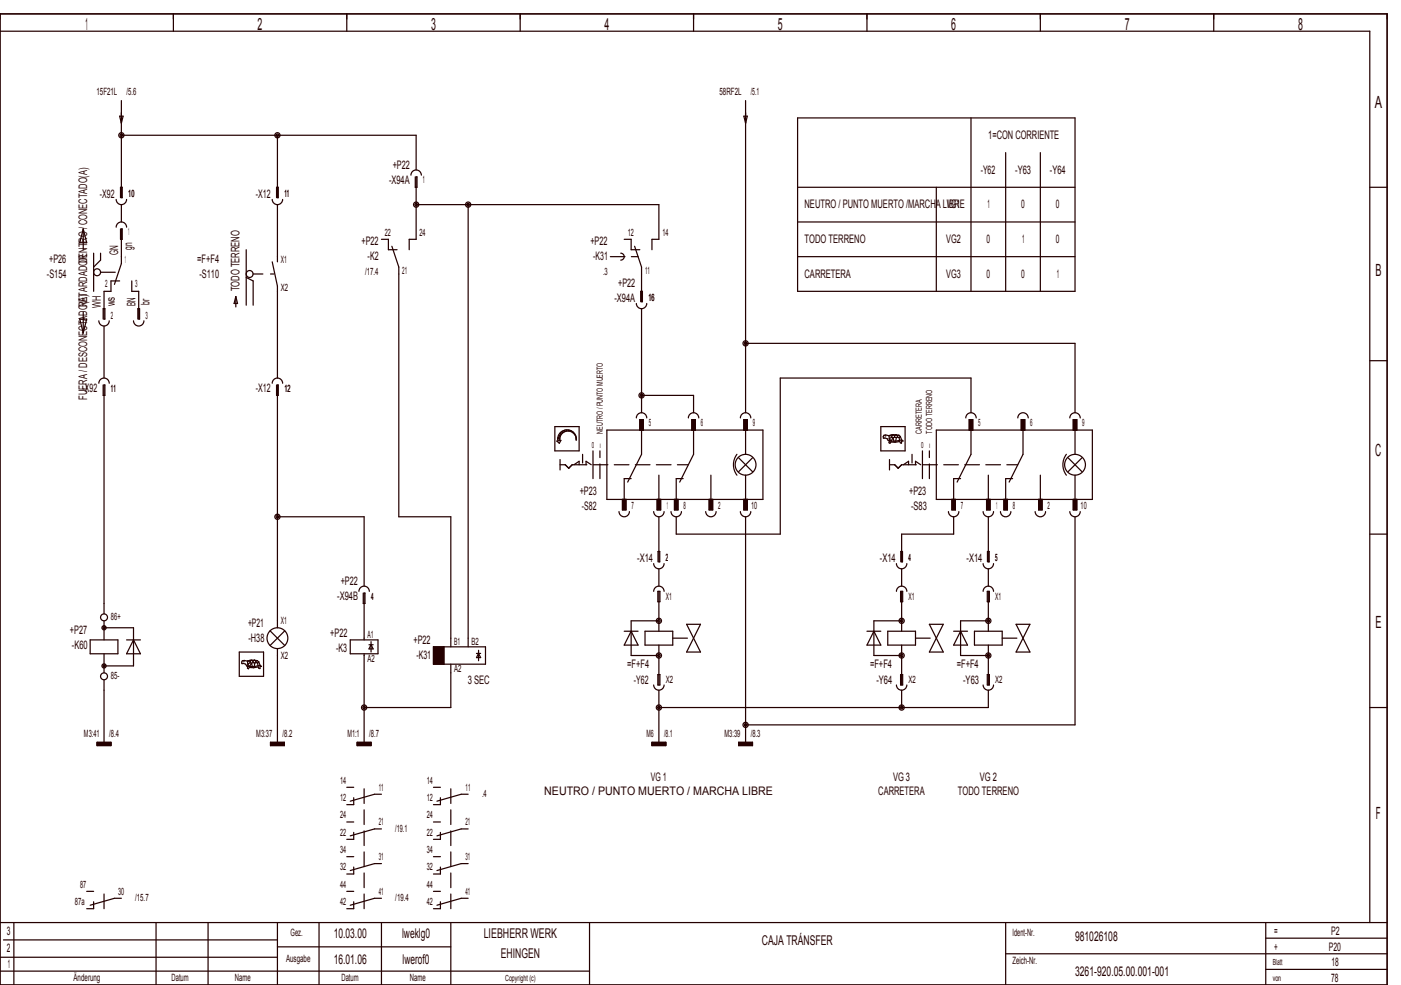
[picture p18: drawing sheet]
<svg xmlns="http://www.w3.org/2000/svg" width="404mm" height="284mm" viewBox="0 0 404 284" stroke-linecap="round" stroke-linejoin="round" font-family="sans-serif">
<defs><g id="words">
<g font-size="4.8" fill="#240000">
<text x="24.6" y="8.6">1</text>
<text x="74.3" y="8.6">2</text>
<text x="124.3" y="8.6">3</text>
<text x="174.3" y="8.6">4</text>
<text x="224.3" y="8.6">5</text>
<text x="274.3" y="8.6">6</text>
<text x="324.3" y="8.6">7</text>
<text x="374.3" y="8.6">8</text>
<text x="396.5" y="31.1">A</text>
<text x="396.7" y="79.6">B</text>
<text x="396.6" y="131.6">C</text>
<text x="396.7" y="181.1">E</text>
<text x="396.8" y="236.1">F</text>
</g>
<g font-size="3.9" fill="#240000">
<text x="96.2" y="270.3">10.03.00</text>
<text x="116" y="270.3">lweklg0</text>
<text x="139.5" y="270.3">LIEBHERR WERK</text>
<text x="219.7" y="272.3">CAJA TRÁNSFER</text>
<text x="310" y="271.3">981026108</text>
<text x="96.2" y="277.8">16.01.06</text>
<text x="116.1" y="277.8">lwerof0</text>
<text x="144.4" y="276.3">EHINGEN</text>
<text x="310" y="281.3">3261­920.05.00.001­001</text>
</g>
<g font-size="3.4" fill="#240000">
<text x="285" y="40.1">1=CON CORRIENTE</text>
<text x="112.2" y="53.1">­X94A</text>
<text x="113.2" y="48.7">+P22</text>
<text x="282.8" y="50.1">­Y62</text>
<text x="292.8" y="50.1">­Y63</text>
<text x="302.8" y="50.1">­Y64</text>
<text x="28.8" y="57.1">­X92</text>
<text x="73.8" y="57.1">­X12</text>
<text x="232" y="60.1">NEUTRO / PUNTO MUERTO /MARCHA LIBRE</text>
<text x="273" y="60.1">VG1</text>
<text x="284.7" y="60.1">1</text>
<text x="294.5" y="60.1">0</text>
<text x="304.5" y="60.1">0</text>
<text x="104.2" y="70.7">+P22</text>
<text x="170.2" y="70.7">+P22</text>
<text x="232" y="70.1">TODO TERRENO</text>
<text x="272.9" y="70.1">VG2</text>
<text x="284.5" y="70.1">0</text>
<text x="294.7" y="70.1">1</text>
<text x="304.5" y="70.1">0</text>
<text x="14.2" y="75.7">+P26</text>
<text x="25.1" y="75.8" transform="rotate(-90 25.1 75.8)">DENTRO / CONECTADO(A)</text>
<text x="34.1" y="73.5" transform="rotate(-90 34.1 73.5)">GN</text>
<text x="38.1" y="72.1" transform="rotate(-90 38.1 72.1)">gn</text>
<text x="56.9" y="75.7">=F+F4</text>
<text x="106" y="75.1">­K2</text>
<text x="171.1" y="75.1">­K31</text>
<text x="13.5" y="80.1">­S154</text>
<text x="57.5" y="80.1">­S110</text>
<text x="178.2" y="82.7">+P22</text>
<text x="232" y="80.1">CARRETERA</text>
<text x="272.8" y="80.1">VG3</text>
<text x="284.5" y="80.1">0</text>
<text x="294.5" y="80.1">0</text>
<text x="304.7" y="80.1">1</text>
<text x="25.1" y="88.5" transform="rotate(-90 25.1 88.5)">RETARDADOR</text>
<text x="29.1" y="88.8" transform="rotate(-90 29.1 88.8)">WH</text>
<text x="33.1" y="88.3" transform="rotate(-90 33.1 88.3)">ws</text>
<text x="39.1" y="88.3" transform="rotate(-90 39.1 88.3)">BN</text>
<text x="43.1" y="87.9" transform="rotate(-90 43.1 87.9)">br</text>
<text x="69.1" y="84" transform="rotate(-90 69.1 84)">TODO TERRENO</text>
<text x="177.2" y="87.1">­X94A</text>
<text x="23.8" y="113.1">­X92</text>
<text x="73.8" y="113.1">­X12</text>
<text x="25.1" y="115.2" transform="rotate(-90 25.1 115.2)">FUERA / DESCONECTADO(A)</text>
<text x="167.2" y="142.7">+P23</text>
<text x="262.2" y="142.7">+P23</text>
<text x="167.8" y="147.1">­S82</text>
<text x="262.7" y="147.1">­S83</text>
<text x="183.7" y="162.1">­X14</text>
<text x="253.7" y="162.1">­X14</text>
<text x="278.7" y="162.1">­X14</text>
<text x="97.2" y="173.1">­X94B</text>
<text x="98.2" y="168.7">+P22</text>
<text x="20.2" y="182.7">+P27</text>
<text x="71.5" y="180.7">+P21</text>
<text x="71.7" y="185.1">­H38</text>
<text x="95.2" y="183.7">+P22</text>
<text x="119.2" y="185.7">+P22</text>
<text x="20.7" y="187.1">­K60</text>
<text x="96.9" y="188.1">­K3</text>
<text x="120.1" y="190.1">­K31</text>
<text x="134.9" y="197.1">3 SEC</text>
<text x="180.9" y="192.7">=F+F4</text>
<text x="182.8" y="197.1">­Y62</text>
<text x="250.9" y="192.7">=F+F4</text>
<text x="252.7" y="197.1">­Y64</text>
<text x="275.9" y="192.7">=F+F4</text>
<text x="277.7" y="197.1">­Y63</text>
<text x="187.7" y="225.1">VG 1</text>
<text x="257.5" y="225.1">VG 3</text>
<text x="282.6" y="225.1">VG 2</text>
<text x="156.9" y="229.4">NEUTRO / PUNTO MUERTO / MARCHA LIBRE</text>
<text x="253.3" y="229.4">CARRETERA</text>
<text x="276.2" y="229.4">TODO TERRENO</text>
<text x="2" y="269.6">3</text>
<text x="367.5" y="269.6">=</text>
<text x="383.8" y="269.6">P2</text>
<text x="2" y="274.6">2</text>
<text x="367.5" y="274.1">+</text>
<text x="383.2" y="274.1">P20</text>
<text x="2.2" y="279.1">1</text>
<text x="383.9" y="278.6">18</text>
<text x="383.9" y="283.1">78</text>
</g>
<g font-size="2.9" fill="#240000">
<text x="27.8" y="27.4">15F21L</text>
<text x="36.5" y="27.4">/5.6</text>
<text x="207.5" y="27.4">58RF2L</text>
<text x="216.5" y="27.4">/5.1</text>
<text x="122" y="52.9">1</text>
<text x="37" y="56.9">10</text>
<text x="82" y="56.9">11</text>
<text x="37" y="67.9">1</text>
<text x="111" y="68">22</text>
<text x="121" y="68">24</text>
<text x="181" y="68">12</text>
<text x="191" y="68">14</text>
<text x="36" y="75.9">1</text>
<text x="81" y="75.8">X1</text>
<text x="30.3" y="82.9">2</text>
<text x="39" y="82.9">3</text>
<text x="81" y="83.9">X2</text>
<text x="105.3" y="79.3">/17.4</text>
<text x="116" y="78.9">21</text>
<text x="173.9" y="79.3">.3</text>
<text x="186" y="78.9">11</text>
<text x="187" y="86.9">16</text>
<text x="32" y="91.9">2</text>
<text x="42" y="91.9">3</text>
<text x="32" y="112.9">11</text>
<text x="82" y="112.9">12</text>
<text x="187.1" y="122.9">5</text>
<text x="202.1" y="122.9">6</text>
<text x="217.1" y="122.9">9</text>
<text x="282.1" y="122.9">5</text>
<text x="297.1" y="122.9">6</text>
<text x="312.1" y="122.9">9</text>
<text x="182.1" y="146.9">7</text>
<text x="192.3" y="146.9">1</text>
<text x="197.1" y="146.9">8</text>
<text x="207.1" y="146.9">2</text>
<text x="216.6" y="146.9">10</text>
<text x="277.1" y="146.9">7</text>
<text x="287.3" y="146.9">1</text>
<text x="292.1" y="146.9">8</text>
<text x="302.1" y="146.9">2</text>
<text x="311.6" y="146.9">10</text>
<text x="192" y="161.9">2</text>
<text x="262" y="161.9">4</text>
<text x="287" y="161.9">5</text>
<text x="107" y="172.9">4</text>
<text x="192" y="172.9">X1</text>
<text x="262" y="172.9">X1</text>
<text x="287" y="172.9">X1</text>
<text x="32" y="178.9">86+</text>
<text x="81" y="179.9">X1</text>
<text x="106" y="184">A1</text>
<text x="131" y="185.9">B1</text>
<text x="136" y="185.9">B2</text>
<text x="81" y="189.9">X2</text>
<text x="106" y="190.8">A2</text>
<text x="32" y="195.9">85­</text>
<text x="131" y="193.9">A2</text>
<text x="192" y="196.9">X2</text>
<text x="262" y="196.9">X2</text>
<text x="287" y="196.9">X2</text>
<text x="24.2" y="212.4">M3:41</text>
<text x="31.5" y="212.4">/8.4</text>
<text x="73.9" y="212.4">M3:37</text>
<text x="81.5" y="212.4">/8.2</text>
<text x="100.2" y="212.4">M1:1</text>
<text x="106.5" y="212.4">/8.7</text>
<text x="186.4" y="212.4">M6</text>
<text x="191.5" y="212.4">/8.1</text>
<text x="208.9" y="212.4">M3:39</text>
<text x="216.5" y="212.4">/8.3</text>
<text x="98.1" y="226">14</text>
<text x="109.3" y="228">11</text>
<text x="123.1" y="226">14</text>
<text x="134.3" y="228">11</text>
<text x="98.1" y="231">12</text>
<text x="123.1" y="231">12</text>
<text x="139" y="229.9">.4</text>
<text x="98.1" y="236">24</text>
<text x="109.2" y="238">21</text>
<text x="114" y="239.9">/19.1</text>
<text x="123.1" y="236">24</text>
<text x="134.2" y="238">21</text>
<text x="98.1" y="241">22</text>
<text x="98.1" y="246">34</text>
<text x="123.1" y="241">22</text>
<text x="123.1" y="246">34</text>
<text x="98.1" y="251">32</text>
<text x="109.2" y="248">31</text>
<text x="123.1" y="251">32</text>
<text x="134.2" y="248">31</text>
<text x="23.1" y="256">87</text>
<text x="34.1" y="258">30</text>
<text x="98.1" y="256">44</text>
<text x="109.2" y="258">41</text>
<text x="123.1" y="256">44</text>
<text x="134.2" y="258">41</text>
<text x="21.6" y="261">87a</text>
<text x="39" y="259.9">/15.7</text>
<text x="98.1" y="261">42</text>
<text x="114" y="259.9">/19.4</text>
<text x="123.1" y="261">42</text>
<text x="83.8" y="269.9">Gez.</text>
<text x="292" y="269.9">Ident­Nr.</text>
<text x="82.5" y="277.4">Ausgabe</text>
<text x="292" y="277.9">Zeich­Nr.</text>
<text x="21.2" y="282.9">Änderung</text>
<text x="49.5" y="282.9">Datum</text>
<text x="67.7" y="282.9">Name</text>
<text x="98.5" y="282.9">Datum</text>
<text x="118.2" y="282.9">Name</text>
</g>
<g font-size="2.4" fill="#240000">
<text x="173.8" y="125" transform="rotate(-90 173.8 125)">NEUTRO / PUNTO MUERTO</text>
<text x="265.8" y="125" transform="rotate(-90 265.8 125)">CARRETERA</text>
<text x="268.8" y="125" transform="rotate(-90 268.8 125)">TODO TERRENO</text>
<text x="170.6" y="129.3">0</text>
<text x="265.6" y="129.3">0</text>
<text x="367" y="278.3">Blatt</text>
<text x="145.7" y="282.8">Copyright (c)</text>
<text x="367" y="282.8">von</text>
</g>
<g font-size="1.8" fill="#240000">
<text x="172.9" y="129.3">I</text>
<text x="267.9" y="129.3">I</text>
</g>
</g></defs>
<g fill="none" stroke="#240000" stroke-width=".35">
<path d="M0 4h400v280h-400zM0 9h395v257M50 4v5M100 4v5M150 4v5M200 4v5M250 4v5M300 4v5M350 4v5M34.5 33.5h1l-.5 2zM35 29v28h.3v-3h-.6v3M35 39h85v10"/>
<path d="M80 39v18h.2v-3h-.4v3M214.5 33.5h1l-.5 2zM215 29v90M230 34h80v50h-80zM280 34v50M33.5 57.5a1.5 1.5 0 0 0 1.5 1.5 1.5 1.5 0 0 0 1.5-1.5M35 59v5M78.5 57.5a1.5 1.5 0 0 0 1.5 1.5 1.5 1.5 0 0 0 1.5-1.5M80 59v16.5M118.5 50.5a1.5 1.5 0 0 1 1.5-1.5 1.5 1.5 0 0 1 1.5 1.5M119.7 51v3h.5v-3h-.2v18h-2v3M120 59h70v10h-2v3"/>
<path d="M135 59v127.5M230 54h80M270 54v30M290 44v40M300 44v40M395 54h5M24 66v6M24 66l1 4h-2zM27 73v11M29 73v2l-2 2M33.5 65.5a1.5 1.5 0 0 1 1.5-1.5 1.5 1.5 0 0 1 1.5 1.5M34.7 66v3h.6v-3h-.3v10l-2 6"/>
<path d="M71 72v16M78.5 75.5l1.5 7v26.5M110 69h2v3h2.5M113 71l2 6v72h15v37.5M179 73a1 1 0 0 1 1 1 1 1 0 0 1-1 1M180 69h2v3h2.5M183 71l2 6v10h.2v-3h-.4v3M230 74h80M230 64h80M23 92h2l-1 4zM24 90v6M28.5 92.5a1.5 1.5 0 0 0 1.5 1.5 1.5 1.5 0 0 0 1.5-1.5"/>
<path d="M30 94v15M34.5 81h-2.5v3h-2v8h.2v-3h-.5v3M38 81v3h2v8h.3v-3h-.5v3M38.5 92.5a1.5 1.5 0 0 0 1.5 1.5 1.5 1.5 0 0 0 1.5-1.5M68 85.5v3M68 85.5l.5 2h-1zM71 80l2 1v7M183.5 87.5a1.5 1.5 0 0 0 1.5 1.5 1.5 1.5 0 0 0 1.5-1.5M185 89v30M215 99h95v20M28.5 110.5a1.5 1.5 0 0 1 1.5-1.5 1.5 1.5 0 0 1 1.5 1.5M29.7 111v3h.5v-3h-.2v66"/>
<path d="M78.5 110.5a1.5 1.5 0 0 1 1.5-1.5 1.5 1.5 0 0 1 1.5 1.5M79.8 111v3h.4v-3h-.2v70M185 114h15v5M280 119v-10h-55v45h-30v-5M395 104h5M160 123h7v7h-7zM160.6 127.2l1.1-.2-.4 .8zM160.8 126.4h.6v.4l-.6 .1zM161 125.7l.6 .2-.1 .3-.6-.1zM161.4 125l.4 .3-.2 .4-.5-.3zM161.5 132.5v3M161.6 124.7l.3-.2 .3 .4-.3 .3-.4-.4z"/>
<path d="M162.1 124.4l.4-.3 .2 .4-.3 .3zM162.7 124l.5-.1 .1 .4-.4 .2zM163 134l1 1 1-1M163.5 124.3h.4v-.3l-.5-.1 .1 .4M164.1 124l.5 .1-.1 .3-.4-.1zM164.8 124.2l.4 .3-.1 .2-.4-.2 .1-.2M165.3 124.6l.3 .4-.1 .1-.3-.3zM165.5 134l1.5-1v1M166 125.8l.2 .4zM166 125.5l-.2-.3h-.1l.3 .4M166.1 126.8l.1-.4-.1 .5M168 131v2.5"/>
<path d="M169 134v-1l1.5 1M171 130v8M175 124h45v20h-45zM182 138h-2v6M183.5 120.5a1.5 1.5 0 0 1 1.5-1.5 1.5 1.5 0 0 1 1.5 1.5M184.5 124v-3h1v3M185 124v7l-4 8M190 137v7M197 138h-2v6M198.5 120.5a1.5 1.5 0 0 1 1.5-1.5 1.5 1.5 0 0 1 1.5 1.5M199.5 124v-3h1v3M200 124v7l-4 8"/>
<path d="M205 137v7M212.5 131a5 5 0 0 0 0 6M213 132l4 4M213.5 120.5a1.5 1.5 0 0 1 1.5-1.5 1.5 1.5 0 0 1 1.5 1.5M214.5 124v-3h1v3M215 124v7M215 137v7M217 132l-4 4M254 123h7v7h-7zM256.3 125.6l-.9-.2-.5 .1-.2 .4v.4l1.1 .2 .3 .5 .4 .1M256.3 125.6l.9 .1M256.3 125.6l.2 .9"/>
<path d="M256.5 126.5l.5 .7M256.5 126.5v.6M256.5 127.1l.5 .1M256.5 132.5v3M257 127.2h.8M257.1 126.1l.4 .1M257.1 126.1l-.6 .4M257.2 125.7l-.1 .4M257.5 126.2l-.5 1M257.5 126.2l.3 1M257.5 125.4l-1.2 .2M257.5 125.4l-.3 .3"/>
<path d="M257.5 125.4l.4 .3M257.9 125.7l.1 .4M258 126.1l.5 .1M258 126.1l-.5 .1M258 134l1 1 1-1M258.3 127.2h-.5M258.4 125.4l-.5 .3M258.4 125.4l.4 .3M258.4 125.4h-.9M258.4 125.4l.8 .1M258.5 126.2l-.2 1M258.8 125.7v.3"/>
<path d="M258.8 126l.5 .2M258.8 126l-.3 .2M259.2 125.5l-.4 .2M259.2 125.5l.4 .4M259.3 126.2l.1 .8M259.4 127l-1.1 .2M259.6 125.9l-.3 .3M259.6 125.9l.4 1M260 126.9l.4 .3h-.4v.6l-.4-.1-.1-.4-1.4 .2-1.2-.1-.3 .4-.3-.2 .2-.5M260 126.9l-.6 .1M260.5 134l1.5-1v1M263 131v2.5"/>
<path d="M264 134v-1l1.5 1M266 130v8M270 124h45v20h-45zM277 138h-2v6M278.5 120.5a1.5 1.5 0 0 1 1.5-1.5 1.5 1.5 0 0 1 1.5 1.5M279.5 124v-3h1v3M280 124v7l-4 8M285 137v7M292 138h-2v6M293.5 120.5a1.5 1.5 0 0 1 1.5-1.5 1.5 1.5 0 0 1 1.5 1.5M294.5 124v-3h1v3M295 124v7l-4 8"/>
<path d="M300 137v7M307.5 131a5 5 0 0 0 0 6M308 132l4 4M308.5 120.5a1.5 1.5 0 0 1 1.5-1.5 1.5 1.5 0 0 1 1.5 1.5M309.5 124v-3h1v3M310 124v7M310 137v7M312 132l-4 4M80 149h25v20M178.5 147.5a1.5 1.5 0 0 0 1.5 1.5 1.5 1.5 0 0 0 1.5-1.5M179.5 144v3h1v-3M188.5 147.5a1.5 1.5 0 0 0 1.5 1.5 1.5 1.5 0 0 0 1.5-1.5"/>
<path d="M189.5 144v3h1v-3M190 149v13h.2v-3h-.4v3M193.5 147.5a1.5 1.5 0 0 0 1.5 1.5 1.5 1.5 0 0 0 1.5-1.5M194.5 144v3h1v-3M203.5 147.5a1.5 1.5 0 0 0 1.5 1.5 1.5 1.5 0 0 0 1.5-1.5M204.5 144v3h1v-3M213.5 147.5a1.5 1.5 0 0 0 1.5 1.5 1.5 1.5 0 0 0 1.5-1.5M214.5 144v3h1v-3M215 149v65M273.5 147.5a1.5 1.5 0 0 0 1.5 1.5 1.5 1.5 0 0 0 1.5-1.5M274.5 144v3h1v-3M275 149v5h-15v8h.2v-3h-.5v3"/>
<path d="M283.5 147.5a1.5 1.5 0 0 0 1.5 1.5 1.5 1.5 0 0 0 1.5-1.5M284.5 144v3h1v-3M285 149v13h.3v-3h-.5v3M288.5 147.5a1.5 1.5 0 0 0 1.5 1.5 1.5 1.5 0 0 0 1.5-1.5M289.5 144v3h1v-3M298.5 147.5a1.5 1.5 0 0 0 1.5 1.5 1.5 1.5 0 0 0 1.5-1.5M299.5 144v3h1v-3M308.5 147.5a1.5 1.5 0 0 0 1.5 1.5 1.5 1.5 0 0 0 1.5-1.5M309.5 144v3h1v-3M310 149v60h-95M395 154h5M30 179v5.5"/>
<path d="M103.5 170.5a1.5 1.5 0 0 1 1.5-1.5 1.5 1.5 0 0 1 1.5 1.5M104.7 171v3h.6v-3h-.3v13.5M188.5 162.5a1.5 1.5 0 0 0 1.5 1.5 1.5 1.5 0 0 0 1.5-1.5M188.5 170.5a1.5 1.5 0 0 1 1.5-1.5 1.5 1.5 0 0 1 1.5 1.5M189.7 170.5h.6v3h-.6zM190 164v5M190 170.5v11.5M190 179h-8v10h8M258.5 162.5a1.5 1.5 0 0 0 1.5 1.5 1.5 1.5 0 0 0 1.5-1.5M258.5 170.5a1.5 1.5 0 0 1 1.5-1.5 1.5 1.5 0 0 1 1.5 1.5M259.7 170.5h.6v3h-.6zM260 179h-8v10h8"/>
<path d="M260 164v5M260 170.5v11.5M283.5 162.5a1.5 1.5 0 0 0 1.5 1.5 1.5 1.5 0 0 0 1.5-1.5M283.5 170.5a1.5 1.5 0 0 1 1.5-1.5 1.5 1.5 0 0 1 1.5 1.5M284.7 170.5h.6v3h-.6zM285 164v5M285 170.5v11.5M285 179h-8v10h8M26 184.5h8v4h-8zM30 188.5v5.5M30 196v18M30 181h8.5v11h-8.5"/>
<path d="M36.5 184.5h4M38.5 184.5l2 4h-4zM69 188h7v7h-7zM71.4 190.6l-1-.2-.5 .1-.2 .4v.4l1.1 .2 .3 .5 .4 .1M71.4 190.6v.9M71.4 190.6l.8 .1M71.4 191.5l.1 .6M71.4 191.5l.6 .7M71.5 192.1l.5 .1M72 192.2h.8M72.1 191.1l-.7 .4M72.1 191.1l.4 .1"/>
<path d="M72.2 190.7l-.1 .4M72.5 191.2l.3 1M72.5 191.2l-.5 1M72.5 190.4l-1.1 .2M72.5 190.4l.4 .3M72.5 190.4l-.3 .3M72.9 190.7l.1 .4M73 191.1l-.5 .1M73 191.1l.5 .1M73.3 192.2h-.5M73.4 190.4l.8 .1M73.4 190.4h-.9"/>
<path d="M73.4 190.4l.4 .3M73.4 190.4l-.5 .3M73.5 191.2l-.2 1M73.8 190.7v.3M73.8 191l-.3 .2M73.8 191l.5 .2M74.2 190.5l.4 .4M74.2 190.5l-.4 .2M74.3 191.2l.1 .8M74.4 192l-1.1 .2M74.6 190.9l.4 1M74.6 190.9l-.3 .3"/>
<path d="M75 191.9l.4 .3h-.4v.6l-.4-.1-.1-.4-1.4 .2-1.2-.1-.3 .4-.2-.2 .1-.5M75 191.9l-.6 .1M77.9 181.9l4.2 4.2M80 187v27M82.1 181.9l-4.2 4.2M101 184.5h8v4h-8zM105 188.5v25.5M106.4 185.9h1.2M107 185v3M107 185.9l.6 1.2h-1.2zM125 186.5h15v5h-15zM128 186.5v5"/>
<path d="M130 191.5v12.5h-25M137.4 188.4h1.2M138 187.5v3M138 188.4l.6 1.2h-1.2zM180 182h4M182 182l2 4h-4zM186 182h8v4h-8zM188.5 197.5a1.5 1.5 0 0 0 1.5 1.5 1.5 1.5 0 0 0 1.5-1.5M189.7 194.5h.6v3h-.6zM190 186v11.5M190 199v15M198 180h4l-4 8h4z"/>
<path d="M250 182h4M252 182l2 4h-4zM256 182h8v4h-8zM258.5 197.5a1.5 1.5 0 0 0 1.5 1.5 1.5 1.5 0 0 0 1.5-1.5M259.7 194.5h.6v3h-.6zM260 186v11.5M260 199v5M268 180h4l-4 8h4zM275 182h4M277 182l2 4h-4zM281 182h8v4h-8zM283.5 197.5a1.5 1.5 0 0 0 1.5 1.5 1.5 1.5 0 0 0 1.5-1.5"/>
<path d="M284.7 194.5h.6v3h-.6zM285 186v11.5M285 199v5h-95M293 180h4l-4 8h4zM28 214h4v1h-4zM28 214.9h4M28 214.8h4M28 214.7h4M28 214.6h4M28 214.5h4M28 214.4h4M28 214.3h4"/>
<path d="M28 214.2h4M28 214.1h4M78 214h4v1h-4zM78 214.9h4M78 214.8h4M78 214.7h4M78 214.6h4M78 214.5h4M78 214.4h4M78 214.3h4M78 214.2h4M78 214.1h4"/>
<path d="M103 214h4v1h-4zM103 214.9h4M103 214.8h4M103 214.7h4M103 214.6h4M103 214.5h4M103 214.4h4M103 214.3h4M103 214.2h4M103 214.1h4M188 214h4v1h-4zM188 214.9h4"/>
<path d="M188 214.8h4M188 214.7h4M188 214.6h4M188 214.5h4M188 214.4h4M188 214.3h4M188 214.2h4M188 214.1h4M213 214h4v1h-4zM213 214.9h4M213 214.8h4M213 214.7h4"/>
<path d="M213 214.6h4M213 214.5h4M213 214.4h4M213 214.3h4M213 214.2h4M213 214.1h4M395 204h5M100 237h2M100 227h2M102 230v2h-2M110 239h-2l-7 2M110 229h-2l-7 2"/>
<path d="M125 237h2M125 227h2M127 230v2h-2M135 239h-2l-7 2M135 229h-2l-7 2M25 257h2M35 259h-2l-7 2M100 257h2M100 247h2M102 250v2h-2M102 240v2h-2M110 259h-2l-7 2"/>
<path d="M110 249h-2l-7 2M125 257h2M125 247h2M127 240v2h-2M127 250v2h-2M135 259h-2l-7 2M135 249h-2l-7 2M0 276h80M0 266h400M1 271h79M4 266v18M27 260v2h-2"/>
<path d="M45 266v18M60 266v18M80 266v18M80 273h50M92 266v18M102 260v2h-2M110 266v18M127 260v2h-2M130 266v18M170 266v18M290 266v18M290 275h110"/>
<path d="M365 266v18M365 279.5h35M365 270.5h35M0 280h170"/>
<circle cx="35" cy="39" r=".75"/>
<circle cx="35" cy="39" r=".38"/>
<circle cx="80" cy="39" r=".75"/>
<circle cx="80" cy="39" r=".38"/>
<circle cx="120" cy="59" r=".75"/>
<circle cx="120" cy="59" r=".38"/>
<circle cx="135" cy="59" r=".75"/>
<circle cx="135" cy="59" r=".38"/>
<circle cx="28" cy="78.5" r="1"/>
<circle cx="72" cy="79" r="1"/>
<circle cx="215" cy="99" r=".38"/>
<circle cx="215" cy="99" r=".75"/>
<circle cx="185" cy="114" r=".75"/>
<circle cx="185" cy="114" r=".38"/>
<circle cx="215" cy="134" r="3"/>
<circle cx="255.3" cy="125.7" r=".06"/>
<circle cx="310" cy="134" r="3"/>
<circle cx="80" cy="149" r=".75"/>
<circle cx="80" cy="149" r=".38"/>
<circle cx="30" cy="178" r="1"/>
<circle cx="190" cy="179" r=".75"/>
<circle cx="190" cy="179" r=".38"/>
<circle cx="260" cy="179" r=".75"/>
<circle cx="260" cy="179" r=".38"/>
<circle cx="285" cy="179" r=".75"/>
<circle cx="285" cy="179" r=".38"/>
<circle cx="30" cy="195" r="1"/>
<circle cx="30" cy="181" r=".6"/>
<circle cx="30" cy="192" r=".6"/>
<circle cx="30" cy="181" r=".3"/>
<circle cx="30" cy="192" r=".3"/>
<circle cx="70.3" cy="190.7" r=".06"/>
<circle cx="80" cy="184" r="3"/>
<circle cx="190" cy="189" r=".75"/>
<circle cx="190" cy="189" r=".38"/>
<circle cx="260" cy="189" r=".75"/>
<circle cx="260" cy="189" r=".38"/>
<circle cx="285" cy="189" r=".75"/>
<circle cx="285" cy="189" r=".38"/>
<circle cx="105" cy="204" r=".75"/>
<circle cx="105" cy="204" r=".38"/>
<circle cx="190" cy="204" r=".75"/>
<circle cx="190" cy="204" r=".38"/>
<circle cx="215" cy="209" r=".38"/>
<circle cx="215" cy="209" r=".75"/>
<circle cx="260" cy="204" r=".75"/>
<circle cx="260" cy="204" r=".38"/>
</g>
<g fill="none" stroke="#240000" stroke-width=".35" stroke-dasharray="4.2 1.8">
<path d="M29 78.5h5M176 74h8M161.5 134h1.5M163 134l1 1M164 135l1-1M165 134h33.5M173 138v-8M256.5 134h1.5M258 134l1 1M259 135l1-1M260 134h33.5M268 138v-8"/>
<path d="M194 184h6M264 184h6M289 184h6M30 262v-6M105 262v-36M130 262v-36"/>
</g>
<g fill="#240000" stroke="#240000" stroke-width=".35">
<path d="M184.5 121h1v3h-1z"/>
<path d="M194.5 144h1v3h-1z"/>
<path d="M179.5 144h1v3h-1z"/>
<path d="M204.5 144h1v3h-1z"/>
<path d="M199.5 121h1v3h-1z"/>
<path d="M214.5 121h1v3h-1z"/>
<path d="M214.5 144h1v3h-1z"/>
<path d="M189.5 144h1v3h-1z"/>
<path d="M279.5 121h1v3h-1z"/>
<path d="M289.5 144h1v3h-1z"/>
<path d="M274.5 144h1v3h-1z"/>
<path d="M299.5 144h1v3h-1z"/>
<path d="M294.5 121h1v3h-1z"/>
<path d="M309.5 121h1v3h-1z"/>
<path d="M309.5 144h1v3h-1z"/>
<path d="M284.5 144h1v3h-1z"/>
<path d="M125 186.5h3v5h-3z"/>
</g>
<path d="M73 79h5M78 79h1" fill="none" stroke="#240000" stroke-width=".35" stroke-dasharray="2.8 2.8 .4 2.8"/>
<use href="#words"/>
</svg>
